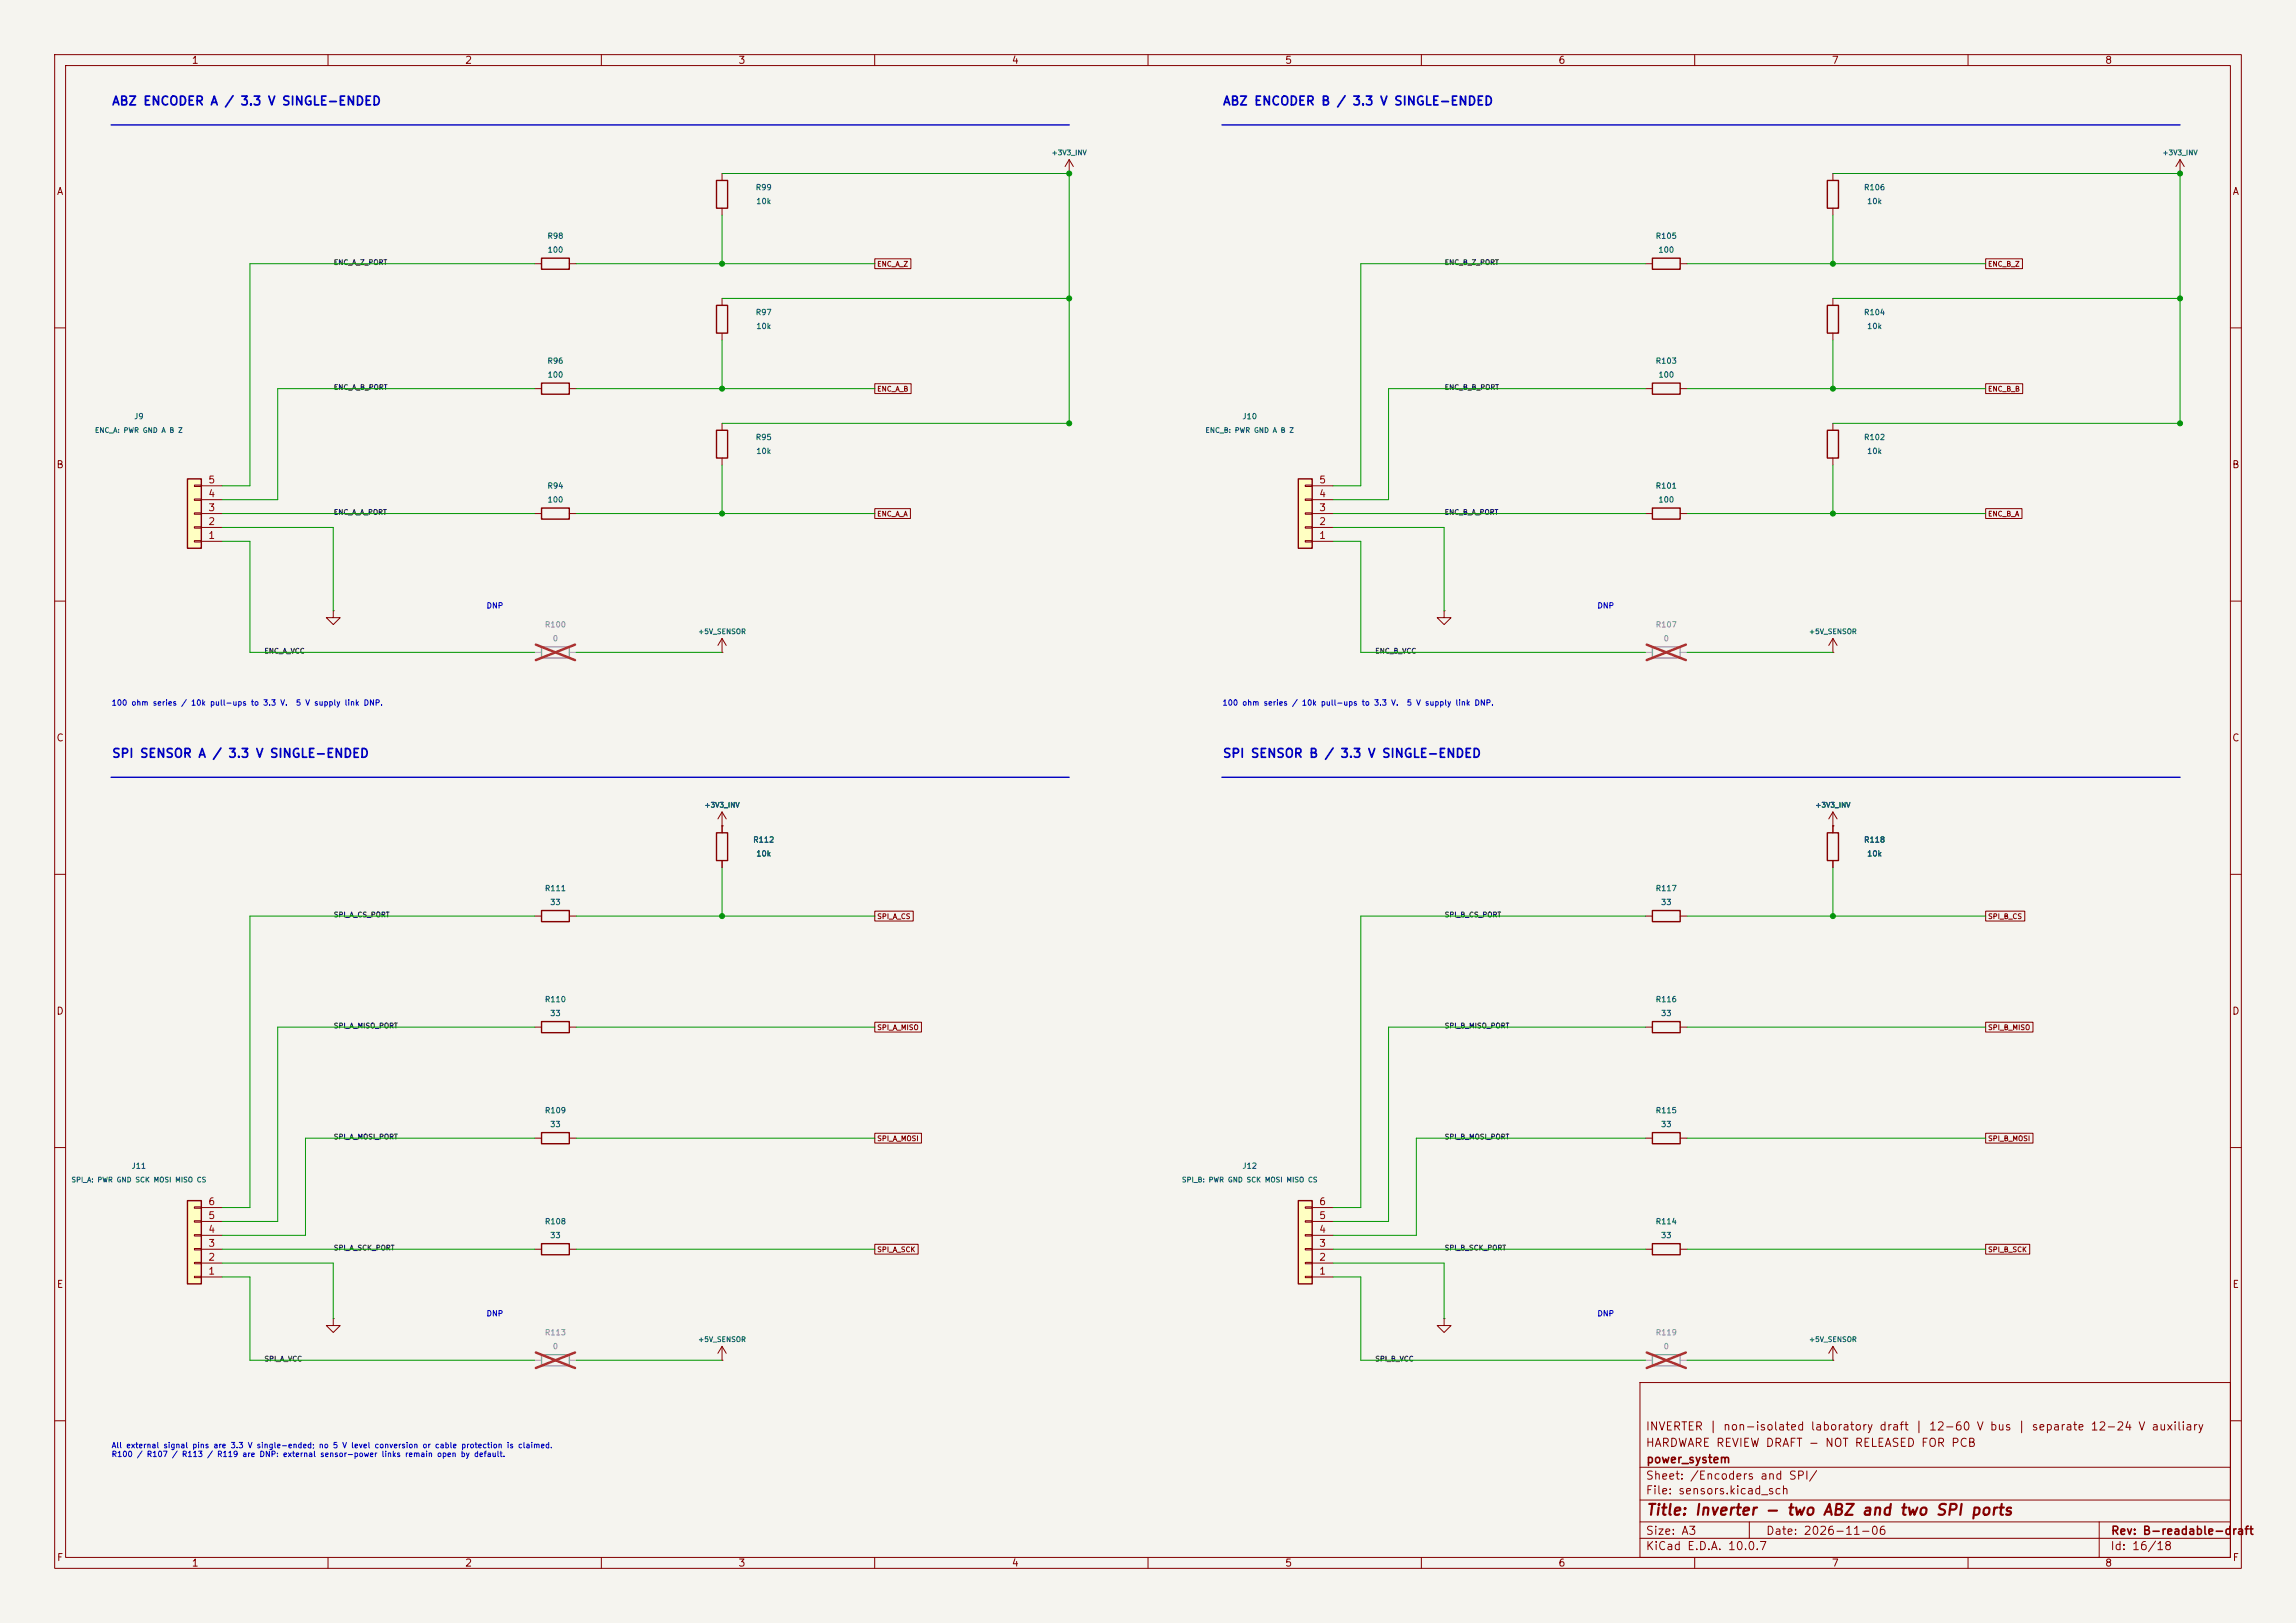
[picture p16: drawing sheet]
<svg xmlns="http://www.w3.org/2000/svg" width="420mm" height="297mm" viewBox="0 0 420 297" stroke-linecap="round" stroke-linejoin="round" font-family="sans-serif">
<defs><g id="words">
<text font-size="2" fill="#840000" x="301" y="277.8">Title: Inverter - two ABZ and two SPI ports</text>
<g font-size="1.6" fill="#0000c2">
<text x="20.4" y="19.7">ABZ ENCODER A / 3.3 V SINGLE-ENDED</text>
<text x="223.6" y="19.7">ABZ ENCODER B / 3.3 V SINGLE-ENDED</text>
<text x="20.4" y="139.1">SPI SENSOR A / 3.3 V SINGLE-ENDED</text>
<text x="223.6" y="139.1">SPI SENSOR B / 3.3 V SINGLE-ENDED</text>
</g>
<g font-size="1.5" fill="#840000">
<text x="300.9" y="262.1">INVERTER | non-isolated laboratory draft | 12-60 V bus | separate 12-24 V auxiliary</text>
<text x="300.9" y="265.1">HARDWARE REVIEW DRAFT - NOT RELEASED FOR PCB</text>
<text x="301" y="268.1">power_system</text>
<text x="300.9" y="273.8">File: sensors.kicad_sch</text>
<text x="300.9" y="271.1">Sheet: /Encoders and SPI/</text>
<text x="300.9" y="281.2">Size: A3</text>
<text x="322.9" y="281.2">Date: 2026-11-06</text>
<text x="386" y="281.2">Rev: B-readable-draft</text>
<text x="300.9" y="284">KiCad E.D.A. 10.0.7</text>
<text x="385.9" y="284">Id: 16/18</text>
</g>
<g font-size="1.3" fill="#840000">
<text x="35" y="12">1</text>
<text x="85" y="12">2</text>
<text x="135" y="12">3</text>
<text x="185" y="12">4</text>
<text x="235" y="12">5</text>
<text x="285" y="12">6</text>
<text x="335" y="12">7</text>
<text x="385" y="12">8</text>
<text x="10.3" y="36">A</text>
<text x="408.3" y="36">A</text>
<text x="10.2" y="86">B</text>
<text x="408.2" y="86">B</text>
<text x="10.2" y="136">C</text>
<text x="408.2" y="136">C</text>
<text x="10.2" y="186">D</text>
<text x="408.2" y="186">D</text>
<text x="10.3" y="236">E</text>
<text x="408.3" y="236">E</text>
<text x="10.3" y="286">F</text>
<text x="35" y="287">1</text>
<text x="85" y="287">2</text>
<text x="135" y="287">3</text>
<text x="185" y="287">4</text>
<text x="235" y="287">5</text>
<text x="285" y="287">6</text>
<text x="335" y="287">7</text>
<text x="385" y="287">8</text>
<text x="408.3" y="286">F</text>
</g>
<g font-size="1.3" fill="#a90000">
<text x="38" y="88.8">5</text>
<text x="241.2" y="88.8">5</text>
<text x="38" y="93.8">3</text>
<text x="38" y="91.3">4</text>
<text x="241.2" y="93.8">3</text>
<text x="241.2" y="91.3">4</text>
<text x="38" y="98.9">1</text>
<text x="38" y="96.4">2</text>
<text x="241.2" y="98.9">1</text>
<text x="241.2" y="96.4">2</text>
<text x="38" y="220.8">6</text>
<text x="241.2" y="220.8">6</text>
<text x="38" y="225.9">4</text>
<text x="38" y="223.4">5</text>
<text x="241.2" y="225.9">4</text>
<text x="241.2" y="223.4">5</text>
<text x="38" y="233.5">1</text>
<text x="38" y="231">2</text>
<text x="38" y="228.5">3</text>
<text x="241.2" y="233.5">1</text>
<text x="241.2" y="231">2</text>
<text x="241.2" y="228.5">3</text>
</g>
<g font-size="1" fill="#006464">
<text x="138.1" y="35">R99</text>
<text x="340.9" y="35">R106</text>
<text x="138.2" y="37.6">10k</text>
<text x="341.4" y="37.6">10k</text>
<text x="100" y="43.9">R98</text>
<text x="100.1" y="46.5">100</text>
<text x="302.8" y="43.9">R105</text>
<text x="303.3" y="46.5">100</text>
<text x="138.1" y="57.9">R97</text>
<text x="340.9" y="57.9">R104</text>
<text x="138.2" y="60.4">10k</text>
<text x="341.4" y="60.4">10k</text>
<text x="100" y="66.8">R96</text>
<text x="100.1" y="69.3">100</text>
<text x="302.8" y="66.8">R103</text>
<text x="303.3" y="69.3">100</text>
<text x="24.4" y="77">J9</text>
<text x="227.2" y="77">J10</text>
<text x="138.1" y="80.8">R95</text>
<text x="138.2" y="83.3">10k</text>
<text x="340.9" y="80.8">R102</text>
<text x="341.4" y="83.3">10k</text>
<text x="100" y="89.7">R94</text>
<text x="302.8" y="89.7">R101</text>
<text x="100.1" y="92.2">100</text>
<text x="303.3" y="92.2">100</text>
<text x="137.7" y="154.4">R112</text>
<text x="340.9" y="154.4">R118</text>
<text x="138.2" y="157">10k</text>
<text x="341.4" y="157">10k</text>
<text x="99.6" y="163.3">R111</text>
<text x="100.5" y="165.9">33</text>
<text x="302.8" y="163.3">R117</text>
<text x="303.7" y="165.9">33</text>
<text x="99.6" y="183.6">R110</text>
<text x="302.8" y="183.6">R116</text>
<text x="100.5" y="186.2">33</text>
<text x="303.7" y="186.2">33</text>
<text x="99.6" y="204">R109</text>
<text x="302.8" y="204">R115</text>
<text x="100.5" y="206.5">33</text>
<text x="303.7" y="206.5">33</text>
<text x="24" y="214.1">J11</text>
<text x="227.2" y="214.1">J12</text>
<text x="99.6" y="224.3">R108</text>
<text x="100.5" y="226.8">33</text>
<text x="302.8" y="224.3">R114</text>
<text x="303.7" y="226.8">33</text>
</g>
<g font-size="1" fill="#0000c2">
<text x="88.9" y="111.6">DNP</text>
<text x="292.1" y="111.6">DNP</text>
<text x="20.3" y="129.4">100 ohm series / 10k pull-ups to 3.3 V.</text>
<text x="54" y="129.4">5 V supply link DNP.</text>
<text x="223.5" y="129.4">100 ohm series / 10k pull-ups to 3.3 V.</text>
<text x="257.2" y="129.4">5 V supply link DNP.</text>
<text x="88.9" y="241.1">DNP</text>
<text x="292.1" y="241.1">DNP</text>
<text x="20.3" y="265.3">All external signal pins are 3.3 V single-ended; no 5 V level conversion or cable protection is claimed.</text>
<text x="20.3" y="266.9">R100 / R107 / R113 / R119 are DNP: external sensor-power links remain open by default.</text>
</g>
<g font-size="1" fill="#939391">
<text x="99.6" y="115.1">R100</text>
<text x="101" y="117.6">0</text>
<text x="302.8" y="115.1">R107</text>
<text x="304.2" y="117.6">0</text>
<text x="99.6" y="244.6">R113</text>
<text x="302.8" y="244.6">R119</text>
<text x="101" y="247.1">0</text>
<text x="304.2" y="247.1">0</text>
</g>
<g font-size=".9" fill="#006464">
<text x="192.3" y="28.6">+3V3_INV</text>
<text x="395.5" y="28.6">+3V3_INV</text>
<text x="17.3" y="79.4">ENC_A: PWR GND A B Z</text>
<text x="220.4" y="79.4">ENC_B: PWR GND A B Z</text>
<text x="127.6" y="116.3">+5V_SENSOR</text>
<text x="330.8" y="116.3">+5V_SENSOR</text>
<text x="128.8" y="148">+3V3_INV</text>
<text x="332" y="148">+3V3_INV</text>
<text x="13" y="216.6">SPI_A: PWR GND SCK MOSI MISO CS</text>
<text x="216.1" y="216.6">SPI_B: PWR GND SCK MOSI MISO CS</text>
<text x="127.6" y="245.8">+5V_SENSOR</text>
<text x="330.8" y="245.8">+5V_SENSOR</text>
</g>
<g font-size=".9" fill="#0f0f0f">
<text x="61" y="48.7">ENC_A_Z_PORT</text>
<text x="264.2" y="48.7">ENC_B_Z_PORT</text>
<text x="61" y="71.6">ENC_A_B_PORT</text>
<text x="264.2" y="71.6">ENC_B_B_PORT</text>
<text x="61" y="94.4">ENC_A_A_PORT</text>
<text x="264.2" y="94.4">ENC_B_A_PORT</text>
<text x="48.3" y="119.8">ENC_A_VCC</text>
<text x="251.5" y="119.8">ENC_B_VCC</text>
<text x="61" y="168.1">SPI_A_CS_PORT</text>
<text x="264.2" y="168.1">SPI_B_CS_PORT</text>
<text x="61" y="188.4">SPI_A_MISO_PORT</text>
<text x="264.2" y="188.4">SPI_B_MISO_PORT</text>
<text x="61" y="208.7">SPI_A_MOSI_PORT</text>
<text x="264.2" y="208.7">SPI_B_MOSI_PORT</text>
<text x="61" y="229">SPI_A_SCK_PORT</text>
<text x="264.2" y="229">SPI_B_SCK_PORT</text>
<text x="48.3" y="249.4">SPI_A_VCC</text>
<text x="251.5" y="249.4">SPI_B_VCC</text>
</g>
<g font-size=".9" fill="#840000">
<text x="160.4" y="49">ENC_A_Z</text>
<text x="363.6" y="49">ENC_B_Z</text>
<text x="160.4" y="71.9">ENC_A_B</text>
<text x="363.6" y="71.9">ENC_B_B</text>
<text x="160.4" y="94.7">ENC_A_A</text>
<text x="363.6" y="94.7">ENC_B_A</text>
<text x="160.4" y="168.4">SPI_A_CS</text>
<text x="363.6" y="168.4">SPI_B_CS</text>
<text x="160.4" y="188.7">SPI_A_MISO</text>
<text x="363.6" y="188.7">SPI_B_MISO</text>
<text x="160.4" y="209">SPI_A_MOSI</text>
<text x="363.6" y="209">SPI_B_MOSI</text>
<text x="160.4" y="229.3">SPI_A_SCK</text>
<text x="363.6" y="229.3">SPI_B_SCK</text>
</g>
</g></defs>
<path d="M0 0h420v297h-420z" fill="#f5f4ef" stroke="#f5f4ef" stroke-width=".18"/>
<g fill="none" stroke="#840000" stroke-width=".18">
<path d="M10 10h400v277h-400zM12 12h396v273h-396zM60 10v2M110 10v2M160 10v2M210 10v2M260 10v2M310 10v2M360 10v2M195.6 31.8h.1M195.6 29.2l-.8 1.3M195.6 29.2l.7 1.3"/>
<path d="M195.6 29.2v2.6M10 60h2M408 60h2M10 110h2M264.2 111.8v1.2h1.2l-1.2 1.3-1.3-1.3h1.3M264.2 111.8h.1M408 110h2M10 160h2M408 160h2M10 210h2M408 210h2M300 253h108v32h-108z"/>
<path d="M10 260h2M300 278.5h108M300 274.5h108M300 268.5h108M320 278.5v3M384 278.5v6.5M408 260h2M60 285v2M110 285v2M160 285v2M210 285v2M260 285v2"/>
<path d="M300 281.5h108M310 285v2M360 285v2"/>
</g>
<path d="M237.5 87.6h2.5v12.7h-2.5z" fill="#ffffc2"/>
<path d="M302.3 70.1h5v2h-5zM237.5 87.6h2.5v12.7h-2.5zM302.3 93h5v2h-5z" fill="none" stroke="#840000" stroke-width=".25"/>
<g fill="none" stroke="#840000" stroke-width=".18">
<path d="M301 71.1h1.3M307.3 71.1h1.3M238.8 98.9h1.2v.3h-1.2zM238.8 96.4h1.2v.2h-1.2zM238.8 93.9h1.2v.2h-1.2zM238.8 91.3h1.2v.3h-1.2zM238.8 88.8h1.2v.2h-1.2zM240 99.1h3.8M240 96.5h3.8M240 94h3.8M240 91.4h3.8M240 88.9h3.8"/>
<path d="M301 94h1.3M307.3 94h1.3"/>
</g>
<path d="M34.3 219.7h2.5v15.2h-2.5z" fill="#ffffc2"/>
<path d="M131.1 55.9h2v5.1h-2zM131.1 78.7h2v5.1h-2zM302.3 166.6h5v2.1h-5zM302.3 186.9h5v2.1h-5zM34.3 219.7h2.5v15.2h-2.5zM302.3 207.3h5v2h-5zM99.1 227.6h5v2h-5z" fill="none" stroke="#840000" stroke-width=".25"/>
<g fill="none" stroke="#840000" stroke-width=".18">
<path d="M132.1 54.6v1.3M132.1 61v1.2M132.1 77.5v1.2M132.1 83.8v1.3M301 167.6h1.3M307.3 167.6h1.3M301 188h1.3M307.3 188h1.3M301 208.3h1.3M307.3 208.3h1.3M35.6 233.6h1.2v.2h-1.2zM35.6 231h1.2v.3h-1.2z"/>
<path d="M35.6 228.5h1.2v.2h-1.2zM35.6 225.9h1.2v.3h-1.2zM35.6 223.4h1.2v.2h-1.2zM35.6 220.9h1.2v.2h-1.2zM36.8 233.7h3.8M36.8 231.1h3.8M36.8 228.6h3.8M36.8 226.1h3.8M36.8 223.5h3.8M36.8 221h3.8M97.8 228.6h1.3M104.1 228.6h1.3"/>
<path d="M132.1 248.9h.1M132.1 246.4v2.5M132.1 246.4l-.8 1.2M132.1 246.4l.7 1.2M335.3 248.9h.1M335.3 246.4l-.8 1.2M335.3 246.4l.7 1.2M335.3 246.4v2.5"/>
</g>
<path d="M99.1 247.9h5v2h-5z" fill="none" stroke="#9c9b98" stroke-width=".25"/>
<path d="M97.8 248.9h1.3M104.1 248.9h1.3" fill="none" stroke="#9c9b98" stroke-width=".18"/>
<path d="M98 247.5l7.2 2.8M105.2 247.5l-7.2 2.8" fill="none" stroke="#e12e31" stroke-width=".46"/>
<path d="M237.5 219.7h2.5v15.2h-2.5z" fill="#ffffc2"/>
<path d="M131.1 33h2v5.1h-2zM99.1 47.2h5v2.1h-5zM334.3 78.7h2v5.1h-2zM131.1 152.4h2v5.1h-2zM334.3 152.4h2v5.1h-2zM237.5 219.7h2.5v15.2h-2.5zM302.3 227.6h5v2h-5z" fill="none" stroke="#840000" stroke-width=".25"/>
<g fill="none" stroke="#840000" stroke-width=".18">
<path d="M132.1 31.8v1.2M132.1 38.1v1.3M398.8 31.8h.1M398.8 29.2l-.8 1.3M398.8 29.2l.7 1.3M398.8 29.2v2.6M97.8 48.3h1.3M104.1 48.3h1.3M335.3 77.5v1.2M335.3 83.8v1.3M61 111.8v1.2h1.2l-1.2 1.3-1.3-1.3h1.3M61 111.8h.1"/>
<path d="M132.1 119.4h.1M132.1 116.8v2.6M132.1 116.8l-.8 1.3M132.1 116.8l.7 1.3M132.1 151.1h.1M132.1 148.6v3.8M132.1 157.5v1.3M132.1 148.6l-.8 1.3M132.1 148.6l.7 1.3M335.3 151.1h.1M335.3 148.6l-.8 1.3M335.3 148.6l.7 1.3"/>
<path d="M335.3 148.6v3.8M335.3 157.5v1.3M238.8 233.6h1.2v.2h-1.2zM238.8 231h1.2v.3h-1.2zM238.8 228.5h1.2v.2h-1.2zM238.8 225.9h1.2v.3h-1.2zM238.8 223.4h1.2v.2h-1.2zM238.8 220.9h1.2v.2h-1.2zM240 233.7h3.8M240 231.1h3.8M240 228.6h3.8M240 226.1h3.8"/>
<path d="M240 223.5h3.8M240 221h3.8M301 228.6h1.3M307.3 228.6h1.3M61 241.3v1.3h1.2l-1.2 1.2-1.3-1.2h1.3M61 241.3h.1M264.2 241.3v1.3h1.2l-1.2 1.2-1.3-1.2h1.3M264.2 241.3h.1"/>
</g>
<path d="M99.1 118.4h5v2h-5zM302.3 247.9h5v2h-5z" fill="none" stroke="#9c9b98" stroke-width=".25"/>
<path d="M97.8 119.4h1.3M104.1 119.4h1.3M301 248.9h1.3M307.3 248.9h1.3" fill="none" stroke="#9c9b98" stroke-width=".18"/>
<path d="M98 118l7.2 2.8M105.2 118l-7.2 2.8M301.2 247.5l7.2 2.8M308.4 247.5l-7.2 2.8" fill="none" stroke="#e12e31" stroke-width=".46"/>
<path d="M34.3 87.6h2.5v12.7h-2.5z" fill="#ffffc2"/>
<path d="M334.3 33h2v5.1h-2zM302.3 47.2h5v2.1h-5zM334.3 55.9h2v5.1h-2zM99.1 70.1h5v2h-5zM34.3 87.6h2.5v12.7h-2.5zM99.1 93h5v2h-5zM99.1 166.6h5v2.1h-5zM99.1 186.9h5v2.1h-5zM99.1 207.3h5v2h-5z" fill="none" stroke="#840000" stroke-width=".25"/>
<g fill="none" stroke="#840000" stroke-width=".18">
<path d="M335.3 31.8v1.2M335.3 38.1v1.3M160 47.4h6.6v1.8h-6.6zM301 48.3h1.3M307.3 48.3h1.3M335.3 54.6v1.3M363.2 47.4h6.8v1.8h-6.8zM97.8 71.1h1.3M104.1 71.1h1.3M160 70.2h6.7v1.8h-6.7zM335.3 61v1.2M363.2 70.2h6.8v1.8h-6.8z"/>
<path d="M35.6 98.9h1.2v.3h-1.2zM35.6 96.4h1.2v.2h-1.2zM35.6 93.9h1.2v.2h-1.2zM35.6 91.3h1.2v.3h-1.2zM35.6 88.8h1.2v.2h-1.2zM36.8 99.1h3.8M36.8 96.5h3.8M36.8 94h3.8M36.8 91.4h3.8M36.8 88.9h3.8M97.8 94h1.3M104.1 94h1.3"/>
<path d="M160 93.1h6.5v1.8h-6.5zM363.2 93.1h6.7v1.8h-6.7zM335.3 119.4h.1M335.3 116.8v2.6M335.3 116.8l-.8 1.3M335.3 116.8l.7 1.3M132.1 151.1h.1M132.1 151.1v1.3M132.1 157.5v1.3M335.3 151.1h.1M335.3 151.1v1.3M335.3 157.5v1.3"/>
<path d="M97.8 167.6h1.3M104.1 167.6h1.3M160 166.7h7.1v1.8h-7.1zM363.2 166.7h7.2v1.8h-7.2zM97.8 188h1.3M104.1 188h1.3M160 187.1h8.6v1.8h-8.6zM363.2 187.1h8.7v1.8h-8.7zM97.8 208.3h1.3M104.1 208.3h1.3M160 207.4h8.6v1.8h-8.6zM363.2 207.4h8.7v1.8h-8.7z"/>
<path d="M160 227.7h8v1.8h-8zM363.2 227.7h8.1v1.8h-8.1z"/>
</g>
<path d="M302.3 118.4h5v2h-5z" fill="none" stroke="#9c9b98" stroke-width=".25"/>
<path d="M301 119.4h1.3M307.3 119.4h1.3" fill="none" stroke="#9c9b98" stroke-width=".18"/>
<path d="M301.2 118l7.2 2.8M308.4 118l-7.2 2.8" fill="none" stroke="#e12e31" stroke-width=".46"/>
<path d="M20.3 22.9h175.3M223.5 22.9h175.3M20.3 142.2h175.3M223.5 142.2h175.3" fill="none" stroke="#0000c2" stroke-width=".25"/>
<g fill="none" stroke="#009600" stroke-width=".18">
<path d="M132.1 39.4v8.9M132.1 31.8h63.5v45.7h-63.5M335.3 39.4v8.9M335.3 31.8h63.5v45.7h-63.5M97.8 48.3h-52.1v40.6h-5.1M105.4 48.3h54.6M132.1 54.6h63.5M301 48.3h-52.1v40.6h-5.1M308.6 48.3h54.6M335.3 54.6h63.5M97.8 71.1h-47v20.3h-10.2M105.4 71.1h54.6"/>
<path d="M132.1 62.2v8.9M301 71.1h-47v20.3h-10.2M308.6 71.1h54.6M335.3 62.2v8.9M40.6 96.5h20.4v15.3M40.6 99.1h5.1v20.3h52.1M40.6 94h57.2M105.4 94h54.6M132.1 85.1v8.9M243.8 99.1h5.1v20.3h52.1M243.8 94h57.2M243.8 96.5h20.4v15.3"/>
<path d="M308.6 94h54.6M335.3 85.1v8.9M105.4 119.4h26.7M308.6 119.4h26.7M132.1 158.8v8.8M335.3 158.8v8.8M97.8 167.6h-52.1v53.4h-5.1M105.4 167.6h54.6M301 167.6h-52.1v53.4h-5.1M308.6 167.6h54.6M97.8 188h-47v35.5h-10.2M105.4 188h54.6"/>
<path d="M301 188h-47v35.5h-10.2M308.6 188h54.6M97.8 208.3h-41.9v17.8h-15.3M105.4 208.3h54.6M301 208.3h-41.9v17.8h-15.3M308.6 208.3h54.6M40.6 231.1h20.4v10.2M40.6 233.7h5.1v15.2h52.1M40.6 228.6h57.2M105.4 228.6h54.6M243.8 228.6h57.2M243.8 233.7h5.1v15.2h52.1"/>
<path d="M243.8 231.1h20.4v10.2M308.6 228.6h54.6M105.4 248.9h26.7M308.6 248.9h26.7"/>
</g>
<g fill="#009600" stroke="#009600" stroke-width=".18">
<circle cx="195.6" cy="31.8" r=".46"/>
<circle cx="195.6" cy="77.5" r=".46"/>
<circle cx="195.6" cy="54.6" r=".46"/>
<circle cx="132.1" cy="71.1" r=".46"/>
<circle cx="132.1" cy="48.3" r=".46"/>
<circle cx="132.1" cy="94" r=".46"/>
<circle cx="132.1" cy="167.6" r=".46"/>
<circle cx="398.8" cy="31.8" r=".46"/>
<circle cx="398.8" cy="77.5" r=".46"/>
<circle cx="398.8" cy="54.6" r=".46"/>
<circle cx="335.3" cy="71.1" r=".46"/>
<circle cx="335.3" cy="48.3" r=".46"/>
<circle cx="335.3" cy="94" r=".46"/>
<circle cx="335.3" cy="167.6" r=".46"/>
</g>
<use href="#words"/>
</svg>
